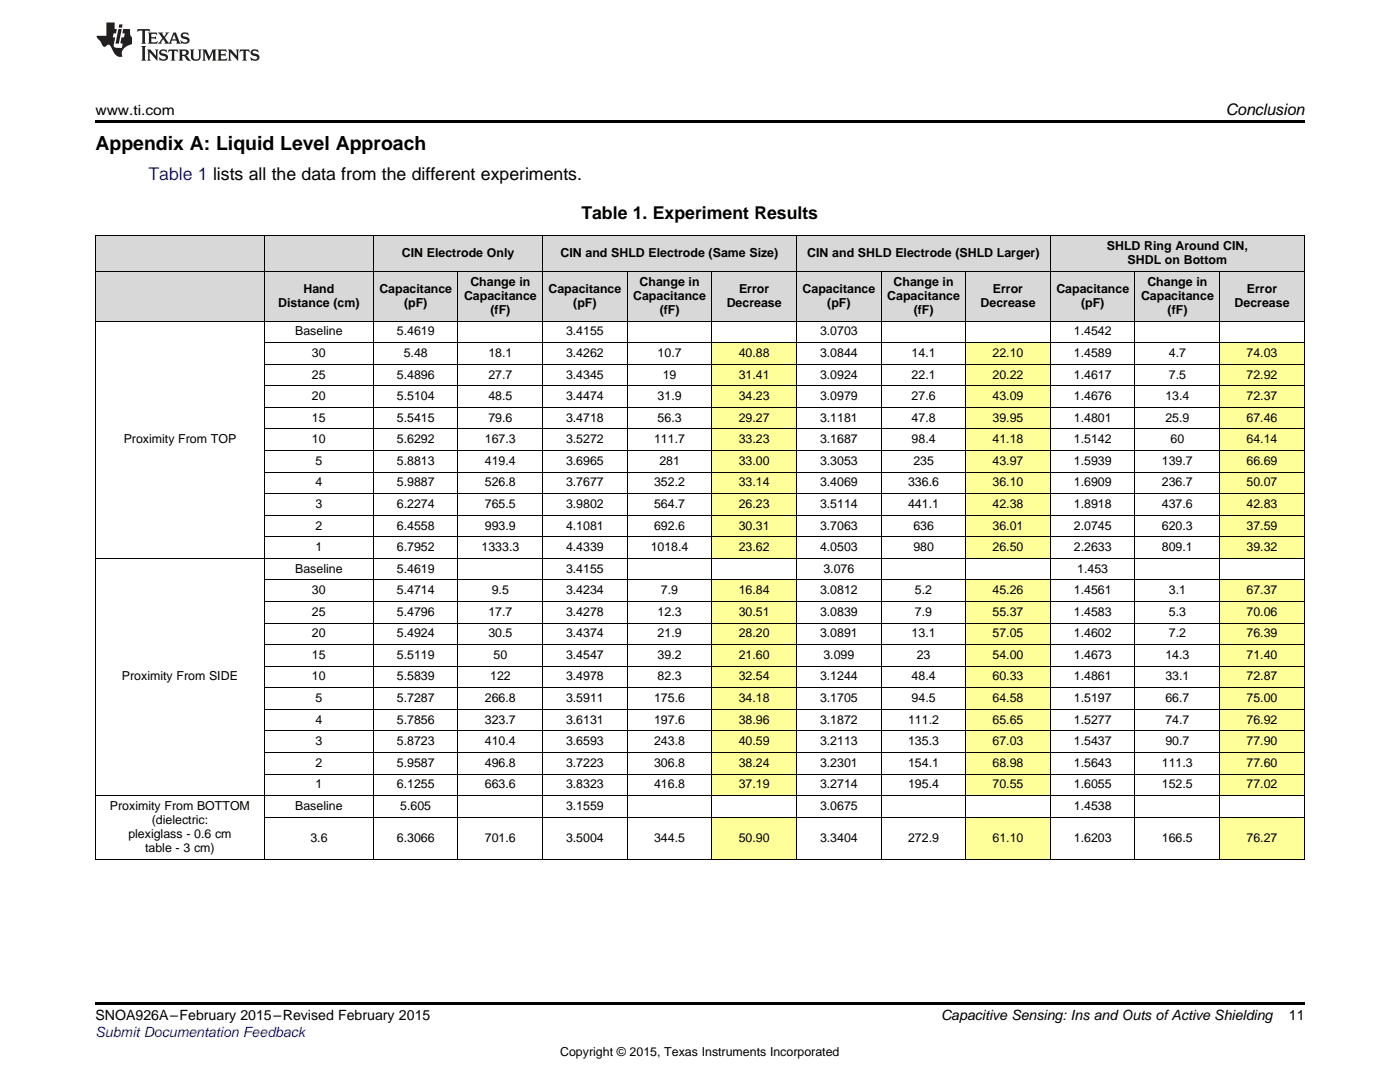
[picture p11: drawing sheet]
<svg xmlns="http://www.w3.org/2000/svg" width="279mm" height="216mm" viewBox="0 0 279 216" stroke-linecap="round" stroke-linejoin="round" font-family="sans-serif">
<defs><g id="words">
<text font-size="3.9" x="19" y="30">Appendix A: Liquid Level Approach</text>
<text font-size="3.5" fill="#00f" x="29.6" y="36">Table 1 lists all the data from the different experiments.</text>
<text font-size="3.5" x="116" y="43.7">Table 1. Experiment Results</text>
<text font-size="3.2" x="244.6" y="23">Conclusion</text>
<g font-size="2.8">
<text x="19" y="23">www.ti.com</text>
<text x="19" y="203.6">SNOA926A–February 2015–Revised February 2015</text>
<text x="187.8" y="203.6">Capacitive Sensing: Ins and Outs ofActive Shielding</text>
<text x="257.2" y="203.5">11</text>
</g>
<text font-size="2.8" fill="#00f" x="19" y="206.9">Submit Documentation Feedback</text>
<g font-size="2.5">
<text x="80.2" y="51.3">CIN Electrode Only</text>
<text x="111.9" y="51.3">CIN and SHLD Electrode (Same Size)</text>
<text x="161.1" y="51.3">CIN and SHLD Electrode (SHLD Larger)</text>
<text x="220.9" y="49.8">SHLD Ring Around</text>
<text x="225" y="52.7">SHDL on Bottom</text>
<text x="244.1" y="49.8">CIN,</text>
<text x="60.6" y="58.4">Hand</text>
<text x="75.7" y="58.4">Capacitance</text>
<text x="92.6" y="59.8">Capacitance</text>
<text x="93.9" y="57">Change in</text>
<text x="109.5" y="58.4">Capacitance</text>
<text x="126.4" y="59.8">Capacitance</text>
<text x="127.6" y="57">Change in</text>
<text x="147.5" y="58.4">Error</text>
<text x="160.2" y="58.4">Capacitance</text>
<text x="177.1" y="59.8">Capacitance</text>
<text x="178.3" y="57">Change in</text>
<text x="198.2" y="58.4">Error</text>
<text x="210.8" y="58.4">Capacitance</text>
<text x="227.7" y="59.8">Capacitance</text>
<text x="229" y="57">Change in</text>
<text x="248.8" y="58.4">Error</text>
<text x="55.5" y="61.2">Distance (cm)</text>
<text x="80.6" y="61.2">(pF)</text>
<text x="97.9" y="62.6">(fF)</text>
<text x="114.4" y="61.2">(pF)</text>
<text x="131.7" y="62.6">(fF)</text>
<text x="145" y="61.2">Decrease</text>
<text x="165.1" y="61.2">(pF)</text>
<text x="182.4" y="62.6">(fF)</text>
<text x="195.7" y="61.2">Decrease</text>
<text x="215.8" y="61.2">(pF)</text>
<text x="233" y="62.6">(fF)</text>
<text x="246.4" y="61.2">Decrease</text>
<text x="58.9" y="66.9">Baseline</text>
<text x="62.3" y="71.2">30</text>
<text x="79.2" y="66.9">5.4619</text>
<text x="80.6" y="71.2">5.48</text>
<text x="97.5" y="71.2">18.1</text>
<text x="113" y="66.9">3.4155</text>
<text x="113" y="71.2">3.4262</text>
<text x="131.2" y="71.2">10.7</text>
<text x="147.4" y="71.2">40.88</text>
<text x="163.7" y="66.9">3.0703</text>
<text x="163.7" y="71.2">3.0844</text>
<text x="181.9" y="71.2">14.1</text>
<text x="198.1" y="71.2">22.10</text>
<text x="214.3" y="66.9">1.4542</text>
<text x="214.3" y="71.2">1.4589</text>
<text x="233.3" y="71.2">4.7</text>
<text x="248.8" y="71.2">74.03</text>
<text x="62.3" y="75.5">25</text>
<text x="79.2" y="75.5">5.4896</text>
<text x="97.5" y="75.5">27.7</text>
<text x="113" y="75.5">3.4345</text>
<text x="132.3" y="75.5">19</text>
<text x="147.4" y="75.5">31.41</text>
<text x="163.7" y="75.5">3.0924</text>
<text x="181.9" y="75.5">22.1</text>
<text x="198.1" y="75.5">20.22</text>
<text x="214.3" y="75.5">1.4617</text>
<text x="233.3" y="75.5">7.5</text>
<text x="248.8" y="75.5">72.92</text>
<text x="62.3" y="79.8">20</text>
<text x="79.2" y="79.8">5.5104</text>
<text x="97.5" y="79.8">48.5</text>
<text x="113" y="79.8">3.4474</text>
<text x="131.2" y="79.8">31.9</text>
<text x="147.4" y="79.8">34.23</text>
<text x="163.7" y="79.8">3.0979</text>
<text x="181.9" y="79.8">27.6</text>
<text x="198.1" y="79.8">43.09</text>
<text x="214.3" y="79.8">1.4676</text>
<text x="232.6" y="79.8">13.4</text>
<text x="248.8" y="79.8">72.37</text>
<text x="24.7" y="88.4">Proximity From TOP</text>
<text x="62.3" y="84.1">15</text>
<text x="62.3" y="88.4">10</text>
<text x="79.2" y="84.1">5.5415</text>
<text x="79.2" y="88.4">5.6292</text>
<text x="96.8" y="88.4">167.3</text>
<text x="97.5" y="84.1">79.6</text>
<text x="113" y="84.1">3.4718</text>
<text x="113" y="88.4">3.5272</text>
<text x="130.5" y="88.4">111.7</text>
<text x="131.2" y="84.1">56.3</text>
<text x="147.4" y="84.1">29.27</text>
<text x="147.4" y="88.4">33.23</text>
<text x="163.7" y="84.1">3.1181</text>
<text x="163.7" y="88.4">3.1687</text>
<text x="181.9" y="84.1">47.8</text>
<text x="181.9" y="88.4">98.4</text>
<text x="198.1" y="84.1">39.95</text>
<text x="198.1" y="88.4">41.18</text>
<text x="214.3" y="84.1">1.4801</text>
<text x="214.3" y="88.4">1.5142</text>
<text x="232.6" y="84.1">25.9</text>
<text x="233.6" y="88.4">60</text>
<text x="248.8" y="84.1">67.46</text>
<text x="248.8" y="88.4">64.14</text>
<text x="63" y="92.7">5</text>
<text x="79.2" y="92.7">5.8813</text>
<text x="96.8" y="92.7">419.4</text>
<text x="113" y="92.7">3.6965</text>
<text x="131.6" y="92.7">281</text>
<text x="147.4" y="92.7">33.00</text>
<text x="163.7" y="92.7">3.3053</text>
<text x="182.3" y="92.7">235</text>
<text x="198.1" y="92.7">43.97</text>
<text x="214.3" y="92.7">1.5939</text>
<text x="231.9" y="92.7">139.7</text>
<text x="248.8" y="92.7">66.69</text>
<text x="63" y="97">4</text>
<text x="63" y="101.4">3</text>
<text x="79.2" y="97">5.9887</text>
<text x="79.2" y="101.4">6.2274</text>
<text x="96.8" y="97">526.8</text>
<text x="96.8" y="101.4">765.5</text>
<text x="113" y="97">3.7677</text>
<text x="113" y="101.4">3.9802</text>
<text x="130.5" y="97">352.2</text>
<text x="130.5" y="101.4">564.7</text>
<text x="147.4" y="97">33.14</text>
<text x="147.4" y="101.4">26.23</text>
<text x="163.7" y="97">3.4069</text>
<text x="163.7" y="101.4">3.5114</text>
<text x="181.2" y="97">336.6</text>
<text x="181.2" y="101.4">441.1</text>
<text x="198.1" y="97">36.10</text>
<text x="198.1" y="101.4">42.38</text>
<text x="214.3" y="97">1.6909</text>
<text x="214.3" y="101.4">1.8918</text>
<text x="231.9" y="97">236.7</text>
<text x="231.9" y="101.4">437.6</text>
<text x="248.8" y="97">50.07</text>
<text x="248.8" y="101.4">42.83</text>
<text x="63" y="105.7">2</text>
<text x="79.2" y="105.7">6.4558</text>
<text x="96.8" y="105.7">993.9</text>
<text x="113" y="105.7">4.1081</text>
<text x="130.5" y="105.7">692.6</text>
<text x="147.4" y="105.7">30.31</text>
<text x="163.7" y="105.7">3.7063</text>
<text x="182.3" y="105.7">636</text>
<text x="198.1" y="105.7">36.01</text>
<text x="214.3" y="105.7">2.0745</text>
<text x="231.9" y="105.7">620.3</text>
<text x="248.8" y="105.7">37.59</text>
<text x="63" y="110">1</text>
<text x="79.2" y="110">6.7952</text>
<text x="96.1" y="110">1333.3</text>
<text x="113" y="110">4.4339</text>
<text x="129.9" y="110">1018.4</text>
<text x="147.4" y="110">23.62</text>
<text x="163.7" y="110">4.0503</text>
<text x="182.3" y="110">980</text>
<text x="198.1" y="110">26.50</text>
<text x="214.3" y="110">2.2633</text>
<text x="231.9" y="110">809.1</text>
<text x="248.8" y="110">39.32</text>
<text x="58.9" y="114.3">Baseline</text>
<text x="62.3" y="118.6">30</text>
<text x="79.2" y="114.3">5.4619</text>
<text x="79.2" y="118.6">5.4714</text>
<text x="98.1" y="118.6">9.5</text>
<text x="113" y="114.3">3.4155</text>
<text x="113" y="118.6">3.4234</text>
<text x="131.9" y="118.6">7.9</text>
<text x="147.4" y="118.6">16.84</text>
<text x="163.7" y="118.6">3.0812</text>
<text x="164.3" y="114.3">3.076</text>
<text x="182.6" y="118.6">5.2</text>
<text x="198.1" y="118.6">45.26</text>
<text x="214.3" y="118.6">1.4561</text>
<text x="215" y="114.3">1.453</text>
<text x="233.3" y="118.6">3.1</text>
<text x="248.8" y="118.6">67.37</text>
<text x="62.3" y="122.9">25</text>
<text x="79.2" y="122.9">5.4796</text>
<text x="97.5" y="122.9">17.7</text>
<text x="113" y="122.9">3.4278</text>
<text x="131.2" y="122.9">12.3</text>
<text x="147.4" y="122.9">30.51</text>
<text x="163.7" y="122.9">3.0839</text>
<text x="182.6" y="122.9">7.9</text>
<text x="198.1" y="122.9">55.37</text>
<text x="214.3" y="122.9">1.4583</text>
<text x="233.3" y="122.9">5.3</text>
<text x="248.8" y="122.9">70.06</text>
<text x="62.3" y="127.2">20</text>
<text x="62.3" y="131.5">15</text>
<text x="79.2" y="127.2">5.4924</text>
<text x="79.2" y="131.5">5.5119</text>
<text x="97.5" y="127.2">30.5</text>
<text x="98.5" y="131.5">50</text>
<text x="113" y="127.2">3.4374</text>
<text x="113" y="131.5">3.4547</text>
<text x="131.2" y="127.2">21.9</text>
<text x="131.2" y="131.5">39.2</text>
<text x="147.4" y="127.2">28.20</text>
<text x="147.4" y="131.5">21.60</text>
<text x="163.7" y="127.2">3.0891</text>
<text x="164.3" y="131.5">3.099</text>
<text x="181.9" y="127.2">13.1</text>
<text x="183" y="131.5">23</text>
<text x="198.1" y="127.2">57.05</text>
<text x="198.1" y="131.5">54.00</text>
<text x="214.3" y="127.2">1.4602</text>
<text x="214.3" y="131.5">1.4673</text>
<text x="232.6" y="131.5">14.3</text>
<text x="233.3" y="127.2">7.2</text>
<text x="248.8" y="127.2">76.39</text>
<text x="248.8" y="131.5">71.40</text>
<text x="24.3" y="135.8">Proximity From SIDE</text>
<text x="62.3" y="135.8">10</text>
<text x="79.2" y="135.8">5.5839</text>
<text x="97.8" y="135.8">122</text>
<text x="113" y="135.8">3.4978</text>
<text x="131.2" y="135.8">82.3</text>
<text x="147.4" y="135.8">32.54</text>
<text x="163.7" y="135.8">3.1244</text>
<text x="181.9" y="135.8">48.4</text>
<text x="198.1" y="135.8">60.33</text>
<text x="214.3" y="135.8">1.4861</text>
<text x="232.6" y="135.8">33.1</text>
<text x="248.8" y="135.8">72.87</text>
<text x="63" y="140.1">5</text>
<text x="79.2" y="140.1">5.7287</text>
<text x="96.8" y="140.1">266.8</text>
<text x="113" y="140.1">3.5911</text>
<text x="130.5" y="140.1">175.6</text>
<text x="147.4" y="140.1">34.18</text>
<text x="163.7" y="140.1">3.1705</text>
<text x="181.9" y="140.1">94.5</text>
<text x="198.1" y="140.1">64.58</text>
<text x="214.3" y="140.1">1.5197</text>
<text x="232.6" y="140.1">66.7</text>
<text x="248.8" y="140.1">75.00</text>
<text x="63" y="144.4">4</text>
<text x="63" y="148.7">3</text>
<text x="79.2" y="144.4">5.7856</text>
<text x="79.2" y="148.7">5.8723</text>
<text x="96.8" y="144.4">323.7</text>
<text x="96.8" y="148.7">410.4</text>
<text x="113" y="144.4">3.6131</text>
<text x="113" y="148.7">3.6593</text>
<text x="130.5" y="144.4">197.6</text>
<text x="130.5" y="148.7">243.8</text>
<text x="147.4" y="144.4">38.96</text>
<text x="147.4" y="148.7">40.59</text>
<text x="163.7" y="144.4">3.1872</text>
<text x="163.7" y="148.7">3.2113</text>
<text x="181.2" y="144.4">111.2</text>
<text x="181.2" y="148.7">135.3</text>
<text x="198.1" y="144.4">65.65</text>
<text x="198.1" y="148.7">67.03</text>
<text x="214.3" y="144.4">1.5277</text>
<text x="214.3" y="148.7">1.5437</text>
<text x="232.6" y="144.4">74.7</text>
<text x="232.6" y="148.7">90.7</text>
<text x="248.8" y="144.4">76.92</text>
<text x="248.8" y="148.7">77.90</text>
<text x="63" y="153">2</text>
<text x="79.2" y="153">5.9587</text>
<text x="96.8" y="153">496.8</text>
<text x="113" y="153">3.7223</text>
<text x="130.5" y="153">306.8</text>
<text x="147.4" y="153">38.24</text>
<text x="163.7" y="153">3.2301</text>
<text x="181.2" y="153">154.1</text>
<text x="198.1" y="153">68.98</text>
<text x="214.3" y="153">1.5643</text>
<text x="231.9" y="153">111.3</text>
<text x="248.8" y="153">77.60</text>
<text x="21.9" y="161.6">Proximity From BOTTOM</text>
<text x="58.9" y="161.6">Baseline</text>
<text x="63" y="157.3">1</text>
<text x="79.2" y="157.3">6.1255</text>
<text x="79.9" y="161.6">5.605</text>
<text x="96.8" y="157.3">663.6</text>
<text x="113" y="157.3">3.8323</text>
<text x="113" y="161.6">3.1559</text>
<text x="130.5" y="157.3">416.8</text>
<text x="147.4" y="157.3">37.19</text>
<text x="163.7" y="157.3">3.2714</text>
<text x="163.7" y="161.6">3.0675</text>
<text x="181.2" y="157.3">195.4</text>
<text x="198.1" y="157.3">70.55</text>
<text x="214.3" y="157.3">1.6055</text>
<text x="214.3" y="161.6">1.4538</text>
<text x="231.9" y="157.3">152.5</text>
<text x="248.8" y="157.3">77.02</text>
<text x="25.6" y="167.3">plexiglass - 0.6 cm</text>
<text x="30.3" y="164.4">(dielectric:</text>
<text x="61.9" y="168">3.6</text>
<text x="79.2" y="168">6.3066</text>
<text x="96.8" y="168">701.6</text>
<text x="113" y="168">3.5004</text>
<text x="130.5" y="168">344.5</text>
<text x="147.4" y="168">50.90</text>
<text x="163.7" y="168">3.3404</text>
<text x="181.2" y="168">272.9</text>
<text x="198.1" y="168">61.10</text>
<text x="214.3" y="168">1.6203</text>
<text x="231.9" y="168">166.5</text>
<text x="248.8" y="168">76.27</text>
<text x="29" y="170.1">table - 3 cm)</text>
<text x="111.8" y="210.7">Copyright © 2015, Texas Instruments Incorporated</text>
</g>
</g></defs>
<g fill="#ff9">
<path d="M142.1 163.1h16.9v8.5h-16.9z"/>
<path d="M192.8 163.1h16.9v8.5h-16.9z"/>
<path d="M243.5 163.1h16.8v8.5h-16.8z"/>
<path d="M142.1 154.5h16.9v4.3h-16.9z"/>
<path d="M192.8 154.5h16.9v4.3h-16.9z"/>
<path d="M243.5 154.5h16.8v4.3h-16.8z"/>
<path d="M142.1 150.2h16.9v4.3h-16.9z"/>
<path d="M192.8 150.2h16.9v4.3h-16.9z"/>
<path d="M243.5 150.2h16.8v4.3h-16.8z"/>
<path d="M142.1 145.9h16.9v4.3h-16.9z"/>
<path d="M192.8 145.9h16.9v4.3h-16.9z"/>
<path d="M243.5 145.9h16.8v4.3h-16.8z"/>
<path d="M142.1 141.6h16.9v4.3h-16.9z"/>
<path d="M192.8 141.6h16.9v4.3h-16.9z"/>
<path d="M243.5 141.6h16.8v4.3h-16.8z"/>
<path d="M142.1 137.3h16.9v4.3h-16.9z"/>
<path d="M192.8 137.3h16.9v4.3h-16.9z"/>
<path d="M243.5 137.3h16.8v4.3h-16.8z"/>
<path d="M142.1 133h16.9v4.3h-16.9z"/>
<path d="M192.8 133h16.9v4.3h-16.9z"/>
<path d="M243.5 133h16.8v4.3h-16.8z"/>
<path d="M142.1 128.7h16.9v4.3h-16.9z"/>
<path d="M192.8 128.7h16.9v4.3h-16.9z"/>
<path d="M243.5 128.7h16.8v4.3h-16.8z"/>
<path d="M142.1 124.4h16.9v4.3h-16.9z"/>
<path d="M192.8 124.4h16.9v4.3h-16.9z"/>
<path d="M243.5 124.4h16.8v4.3h-16.8z"/>
<path d="M142.1 120.1h16.9v4.3h-16.9z"/>
<path d="M192.8 120.1h16.9v4.3h-16.9z"/>
<path d="M243.5 120.1h16.8v4.3h-16.8z"/>
<path d="M142.1 115.8h16.9v4.3h-16.9z"/>
<path d="M192.8 115.8h16.9v4.3h-16.9z"/>
<path d="M243.5 115.8h16.8v4.3h-16.8z"/>
<path d="M142.1 107.2h16.9v4.3h-16.9z"/>
<path d="M192.8 107.2h16.9v4.3h-16.9z"/>
<path d="M243.5 107.2h16.8v4.3h-16.8z"/>
<path d="M142.1 102.9h16.9v4.3h-16.9z"/>
<path d="M192.8 102.9h16.9v4.3h-16.9z"/>
<path d="M243.5 102.9h16.8v4.3h-16.8z"/>
<path d="M142.1 98.6h16.9v4.3h-16.9z"/>
<path d="M192.8 98.6h16.9v4.3h-16.9z"/>
<path d="M243.5 98.6h16.8v4.3h-16.8z"/>
<path d="M142.1 94.3h16.9v4.3h-16.9z"/>
<path d="M192.8 94.3h16.9v4.3h-16.9z"/>
<path d="M243.5 94.3h16.8v4.3h-16.8z"/>
<path d="M142.1 90h16.9v4.3h-16.9z"/>
<path d="M192.8 90h16.9v4.3h-16.9z"/>
<path d="M243.5 90h16.8v4.3h-16.8z"/>
<path d="M142.1 85.7h16.9v4.3h-16.9z"/>
<path d="M192.8 85.7h16.9v4.3h-16.9z"/>
<path d="M243.5 85.7h16.8v4.3h-16.8z"/>
<path d="M142.1 81.4h16.9v4.3h-16.9z"/>
<path d="M192.8 81.4h16.9v4.3h-16.9z"/>
<path d="M243.5 81.4h16.8v4.3h-16.8z"/>
<path d="M142.1 77h16.9v4.4h-16.9z"/>
<path d="M192.8 77h16.9v4.4h-16.9z"/>
<path d="M243.5 77h16.8v4.4h-16.8z"/>
<path d="M142.1 72.7h16.9v4.3h-16.9z"/>
<path d="M192.8 72.7h16.9v4.3h-16.9z"/>
<path d="M243.5 72.7h16.8v4.3h-16.8z"/>
<path d="M142.1 68.4h16.9v4.3h-16.9z"/>
<path d="M192.8 68.4h16.9v4.3h-16.9z"/>
<path d="M243.5 68.4h16.8v4.3h-16.8z"/>
</g>
<g fill="#d8d8d8">
<path d="M19 54.2h33.8v9.9h-33.8z"/>
<path d="M52.8 54.2h21.7v9.9h-21.7z"/>
<path d="M74.5 54.2h16.9v9.9h-16.9z"/>
<path d="M91.4 54.2h16.9v9.9h-16.9z"/>
<path d="M108.3 54.2h16.9v9.9h-16.9z"/>
<path d="M125.2 54.2h16.9v9.9h-16.9z"/>
<path d="M142.1 54.2h16.9v9.9h-16.9z"/>
<path d="M159 54.2h16.9v9.9h-16.9z"/>
<path d="M175.9 54.2h16.9v9.9h-16.9z"/>
<path d="M192.8 54.2h16.9v9.9h-16.9z"/>
<path d="M209.7 54.2h16.9v9.9h-16.9z"/>
<path d="M226.6 54.2h16.9v9.9h-16.9z"/>
<path d="M243.5 54.2h16.8v9.9h-16.8z"/>
<path d="M19 47.1h33.8v7.1h-33.8z"/>
<path d="M52.8 47.1h21.7v7.1h-21.7z"/>
<path d="M74.5 47.1h16.9v7.1h-16.9z"/>
<path d="M91.4 47.1h16.9v7.1h-16.9z"/>
<path d="M108.3 47.1h16.9v7.1h-16.9z"/>
<path d="M125.2 47.1h16.9v7.1h-16.9z"/>
<path d="M142.1 47.1h16.9v7.1h-16.9z"/>
<path d="M159 47.1h16.9v7.1h-16.9z"/>
<path d="M175.9 47.1h16.9v7.1h-16.9z"/>
<path d="M192.8 47.1h16.9v7.1h-16.9z"/>
<path d="M209.7 47.1h16.9v7.1h-16.9z"/>
<path d="M226.6 47.1h16.9v7.1h-16.9z"/>
<path d="M243.5 47.1h16.8v7.1h-16.8z"/>
</g>
<path d="M19 24h241.3v.6h-241.3zM19 200h241.3v.6h-241.3z" fill="#000"/>
<g fill="none" stroke="#000" stroke-width=".2">
<path d="M19 54.1h241.3M19 47h241.3M19.1 47.1v124.5M52.8 47.1v124.5M74.5 47.1v124.5M91.4 54.2v117.4M108.2 47.1v124.5M125.1 54.2v117.4M142 54.2v117.4M158.9 47.1v124.5M175.8 54.2v117.4M192.7 54.2v117.4"/>
<path d="M209.6 47.1v124.5M226.5 54.2v117.4M243.4 54.2v117.4M260.3 47.1v124.5M19 64.1h241.3M52.8 77h207.5M52.8 72.7h207.5M52.8 68.4h207.5M52.8 98.5h207.5M52.8 94.2h207.5M52.8 89.9h207.5M52.8 85.6h207.5"/>
<path d="M52.8 81.3h207.5M19 111.4h241.3M52.8 115.7h207.5M52.8 107.1h207.5M52.8 102.8h207.5M52.8 137.2h207.5M52.8 132.9h207.5M52.8 128.6h207.5M52.8 124.3h207.5M52.8 120h207.5M19 158.8h241.3M52.8 154.5h207.5"/>
<path d="M52.8 150.2h207.5M52.8 145.9h207.5M52.8 141.6h207.5M19 171.5h241.3M52.8 163.1h207.5"/>
</g>
<g fill="#231f20">
<path d="M27.5 5.8l-.1 .6 .4-.3h.6v.2v2.1l-.2 .3h1l-.3-.3v-2.1l.1-.2h.5l.5 .3-.2-.6zM29.5 6.5l.2 .4v1.5l-.2 .3h1.8l.2-.5a1.04 1.04 0 0 1-1.3 .1v-.6h.6l.3 .2v-.7l-.3 .2h-.6v-.6h.8l.4 .2-.2-.5zM31.5 6.5l.9 1.1-.9 1.1h.8l-.2-.2 .5-.7 .4 .7-.2 .2h1.5l-.1-.2 .1-.4h.9l.1 .4-.2 .2h1l-.3-.3-.7-1.9h-.5l-.9 2.1-.8-1.1 .9-1h-.8l.1 .3-.3 .5-.4-.6 .2-.2zM34.7 6.9l.4 .9h-.7zM36.3 6.6a.63 .63 0 0 0-.2 .7 .63 .63 0 0 0 .6 .4l.6 .2 .1 .2a.75 .75 0 0 1-.7 .4 .75 .75 0 0 1-.6-.5l.1 .7 .1-.1a1.11 1.11 0 0 0 1.5-.5 1.13 1.13 0 0 0-1.2-.9l-.1-.3a1.04 1.04 0 0 1 1.2 .2l-.2-.6-.1 .1-.5-.1zM28.2 9.2l.2 .3v2.2l-.2 .4h1l-.3-.4v-2.2l.3-.3zM29.3 9.9l.3 .3v1.5l-.3 .4h.8l-.2-.4v-1.3l1.5 1.7v-1.9l.2-.3h-.7l.2 .3v.9l-1.1-1.2zM32 10a.62 .62 0 0 0-.2 .7 .62 .62 0 0 0 .6 .4l.6 .2 .1 .2a.76 .76 0 0 1-.7 .4 .76 .76 0 0 1-.6-.5l.1 .7 .1-.1a1.11 1.11 0 0 0 1.5-.6 1.13 1.13 0 0 0-1.2-.8l-.1-.3a1.04 1.04 0 0 1 1.2 .1l-.2-.5-.1 .1-.5-.2zM33.7 9.9l-.2 .6a.61 .61 0 0 1 .8-.3v1.5l-.2 .4h.9l-.2-.4v-1.5a.63 .63 0 0 1 .8 .3l-.2-.6zM35.6 9.9l.3 .3v1.5l-.3 .4h1l-.2-.2v-.7l.5 .2a.76 .76 0 0 0 1.2 .6l-1-.9a.58 .58 0 0 0 .6-.6 .58 .58 0 0 0-.5-.6zM36.4 10.2l.1-.1a.45 .45 0 0 1 .5 .1 .45 .45 0 0 1 .1 .5l-.7 .2zM37.9 9.9l.2 .2a2.17 2.17 0 0 0 .3 1.9 .99 .99 0 0 0 1.6-.7v-1.1l.2-.3h-.7l.2 .2a1.92 1.92 0 0 1-.2 1.7 .6 .6 0 0 1-.9-.5v-1.1l.2-.3zM40.4 9.9l.2 .3v1.5l-.2 .4h.7l-.2-.4v-1.4l.8 1.8 .8-1.8v1.4l-.2 .4h.9l-.2-.4v-1.5l.2-.3h-.8l-.6 1.4-.6-1.4zM43.4 9.9l.2 .3v1.5l-.2 .4h1.8l.2-.6a1.04 1.04 0 0 1-1.3 .2v-.6h.5l.4 .1v-.6l-.4 .2h-.5v-.6h.8l.3 .2-.1-.5zM45.5 9.9l.2 .3v1.5l-.2 .4h.7l-.2-.4v-1.3l1.5 1.7v-1.9l.2-.3h-.7l.2 .3v.9l-1.1-1.2zM47.9 9.9l-.1 .6a.61 .61 0 0 1 .8-.3v1.5l-.3 .4h1l-.3-.4 .1-1.5a.63 .63 0 0 1 .7 .3l-.1-.6zM50.2 10a.62 .62 0 0 0-.2 .7 .62 .62 0 0 0 .6 .4l.6 .2 .2 .2a.76 .76 0 0 1-.8 .4 .76 .76 0 0 1-.6-.5l.1 .7 .2-.1a1.11 1.11 0 0 0 1.5-.6 1.13 1.13 0 0 0-1.3-.8l-.1-.3a1.04 1.04 0 0 1 1.2 .1l-.1-.5-.2 .1-.5-.2z"/>
<path d="M21.2 4.5v2.6h-1.9l.1 .4 .7 .9a.91 .91 0 0 0 1 .9 .56 .56 0 0 1 .5-.4 .56 .56 0 0 1 .5 .3l.4 .8a1.53 1.53 0 0 0 1.9 1.3 1.54 1.54 0 0 1 1-2.1l.9-.4v-1.4a1.52 1.52 0 0 1-.3-1.6h-1.4l-.2 .9h.5l-.2 .8h-.4l-.2 .9v.2l.4 .1-.2 .9a1.93 1.93 0 0 1-1.6-.3l.3-1.8h-.5l.2-.8h.4l.2-.9h-.4v-1.3zM23.6 5.8l-.6 2.9h.7l.6-2.9zM23.8 4.9l-.1 .6h.6l.2-.6z"/>
</g>
<use href="#words"/>
</svg>
